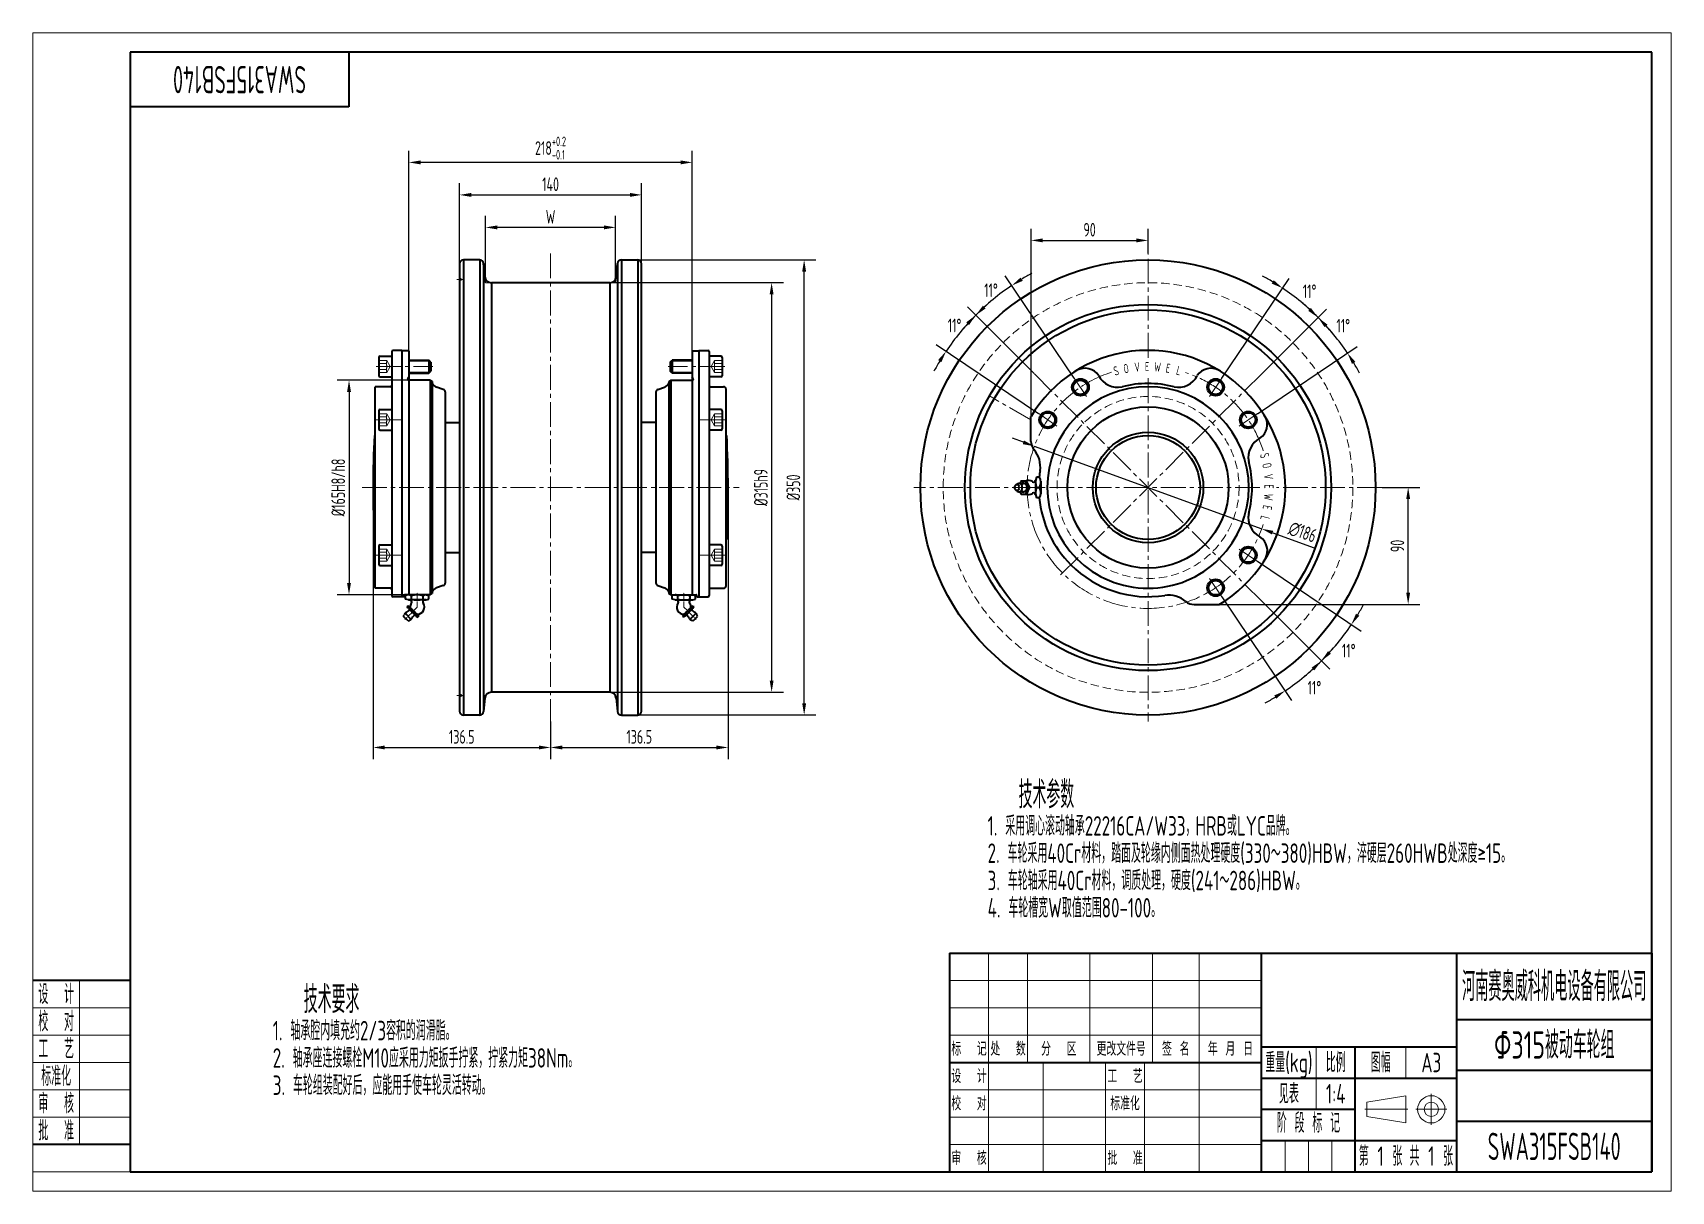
# Model space of a CAD drawing. Header units: millimetres. Extents: x 0 to 1260, y 0 to 891.
import ezdxf
from ezdxf.enums import TextEntityAlignment as Align

# ---------------------------------------------------------------- set-up
doc = ezdxf.new("R2010")
doc.units = ezdxf.units.MM
doc.linetypes.add('CENTER2', pattern=[28.575, 19.05, -3.175, 3.175, -3.175])
doc.linetypes.add('DASHED2', pattern=[9.525, 6.35, -3.175])
doc.layers.get('Defpoints').update_dxf_attribs({"lineweight": 18})
for name, color, linetype, lineweight in [('01.1', 1, 'Continuous', 18), ('01.2', 7, 'Continuous', 35), ('01.T', 3, 'Continuous', 18), ('02.1', 2, 'DASHED2', 18), ('04.1', 4, 'CENTER2', 18)]:
    doc.layers.add(name, color=color, linetype=linetype, lineweight=lineweight)
doc.styles.get("Standard").update_dxf_attribs({"font": 'isocp.shx', "width": 0.707, "bigfont": 'gbcbig.shx'})
doc.dimstyles.new('Tech_3', dxfattribs={"dimscale": 3, "dimtxt": 3.5, "dimasz": 3, "dimexe": 3, "dimexo": 0, "dimgap": 1, "dimtad": 1, "dimdec": 3, "dimdsep": 46, "dimtxsty": 'Standard', "dimcen": 0, "dimclrd": 1, "dimclre": 1, "dimclrt": 3, "dimazin": 2, "dimtfac": 1, "dimtdec": 3, "dimtmove": 0, "dimatfit": 0, "dimfxl": 0, "dimarcsym": 0})
doc.dimstyles.new('Tech_3$2', dxfattribs={"dimscale": 3, "dimtxt": 3.5, "dimasz": 3, "dimexe": 3, "dimexo": 0, "dimgap": 1, "dimtad": 1, "dimtih": 1, "dimtoh": 1, "dimdec": 3, "dimdsep": 46, "dimtxsty": 'Standard', "dimcen": 0, "dimclrd": 1, "dimclre": 1, "dimclrt": 3, "dimazin": 2, "dimtfac": 1, "dimtdec": 3, "dimtmove": 0, "dimatfit": 0, "dimfxl": 0, "dimarcsym": 0})

msp = doc.modelspace()

# ---------------------------------------------------------------- texts
at = {"layer": '01.T', "width": 0.6}
msp.add_text('SWA315FSB140', height=21, rotation=180, dxfattribs=at).set_placement((159, 855), align=Align.MIDDLE_CENTER)
at = {"layer": '01.T', "width": 0.707}
for s, height, p in [('技术参数', 21, (758.1256, 305.0127)), ('1. 采用调心滚动轴承22216CA/W33，HRB或LYC品牌。', 15, (734.2703, 281.0127)), ('2. 车轮采用40Cr材料，踏面及轮缘内侧面热处理硬度(330～380)HBW，淬硬层260HWB处深度≥15。', 15, (734.2703, 260.0127)), ('3. 车轮轴采用40Cr材料，调质处理，硬度(241～286)HBW。', 15, (734.2703, 239.0127)), ('4. 车轮槽宽W取值范围80-100。', 15, (734.2703, 218.0127)), ('技术要求', 21, (208.3887, 147.5242)), ('1. 轴承腔内填充约2/3容积的润滑脂。', 15, (184.5333, 123.5242)), ('2. 轴承座连接螺栓M10应采用力矩扳手拧紧，拧紧力矩38Nm。', 15, (184.5333, 102.5242)), ('3. 车轮组装配好后，应能用手使车轮灵活转动。', 15, (184.5333, 81.5242))]:
    msp.add_text(s, height=height, dxfattribs=at).set_placement(p, align=Align.MIDDLE_LEFT)
at = {"layer": '01.T'}
for s, height, width, p in [('Φ315被动车轮组', 21, 0.707, (1170, 112.5)), ('见表', 15, 0.707, (966, 75)), ('1:4', 15, 0.707, (1002, 75)), ('SWA315FSB140', 21, 0.6, (1170, 34.5)), ('1', 15, 0.707, (1036.5, 27)), ('1', 15, 0.707, (1075.5, 27))]:
    msp.add_text(s, height=height, dxfattribs=dict(at, width=width)).set_placement(p, align=Align.MIDDLE_CENTER)

# ---------------------------------------------------------------- blocks, each defined once
blk = doc.blocks.new('A$C378E2D00')
at = {"layer": '01.1'}
for p, q in [((0, 297), (0, 0)), ((420, 297), (0, 297)), ((420, 0), (420, 297)), ((12, 54), (12, 12)), ((25, 47), (0, 47)), ((25, 40), (0, 40)), ((25, 33), (0, 33)), ((25, 26), (0, 26)), ((25, 19), (0, 19)), ((25, 5), (0, 5)), ((0, 0), (420, 0))]:
    blk.add_line(p, q, dxfattribs=at)
at = {"layer": '01.2'}
for p, q in [((415, 292), (25, 292)), ((25, 292), (25, 5)), ((81, 292), (81, 278)), ((415, 5), (415, 292)), ((81, 278), (25, 278)), ((25, 54), (0, 54)), ((25, 12), (0, 12)), ((25, 5), (415, 5))]:
    blk.add_line(p, q, dxfattribs=at)
at = {"layer": '01.T', "width": 0.707}
for s, p in [('设  计', (6, 50.5)), ('校  对', (6, 43.5)), ('工  艺', (6, 36.5)), ('标准化', (6, 29.5)), ('审  核', (6, 22.5)), ('批  准', (6, 15.5))]:
    blk.add_text(s, height=5, dxfattribs=at).set_placement(p, align=Align.MIDDLE_CENTER)
blk = doc.blocks.new('A$C6AAB7862')
at = {"layer": '01.1'}
for p, q in [((-16.5, 1.83), (-6.5, 3.5)), ((-16.5, 1.83), (-16.5, -1.83)), ((-6.5, 3.5), (-6.5, -3.5)), ((-16.5, -1.83), (-6.5, -3.5))]:
    blk.add_line(p, q, dxfattribs=at)
for radius in [3.5, 1.83]:
    blk.add_circle((0, 0), radius, dxfattribs=at)
at = {"layer": '04.1'}
for p, q in [((-17, 0), (-6, 0)), ((-4, 0), (4, 0)), ((0, 4), (0, -4))]:
    blk.add_line(p, q, dxfattribs=at)
blk = doc.blocks.new('A$C4369553E')
at = {"layer": '01.1'}
for p, q in [((-170, 56), (-170, 28)), ((-160, 56), (-160, 28)), ((-144, 56), (-144, 28)), ((-128, 56), (-128, 28)), ((-116, 56), (-116, 0)), ((-180, 49), (-100, 49)), ((-180, 42), (-100, 42)), ((-180, 35), (-100, 35)), ((-86, 32), (-86, 16)), ((-63, 32), (-63, 24)), ((-170, 28), (-170, 0)), ((-156, 28), (-156, 0)), ((-140, 28), (-140, 0)), ((-130, 28), (-130, 0)), ((-180, 21), (-100, 21)), ((-180, 14), (-100, 14)), ((-180, 7), (-100, 7)), ((-94, 0), (-94, 8)), ((-88, 0), (-88, 8)), ((-82, 0), (-82, 8))]:
    blk.add_line(p, q, dxfattribs=at)
at = {"layer": '01.2'}
for p, q in [((-180, 56), (-180, 0)), ((-180, 56), (0, 56)), ((-100, 0), (-100, 56)), ((-50, 0), (-50, 56)), ((0, 56), (0, 0)), ((-50, 39), (0, 39)), ((-100, 32), (-50, 32)), ((-76, 0), (-76, 32)), ((-180, 28), (-100, 28)), ((-50, 26), (0, 26)), ((-100, 24), (-50, 24)), ((-100, 16), (-76, 16)), ((-50, 13), (0, 13)), ((-100, 8), (-50, 8)), ((-180, 0), (0, 0))]:
    blk.add_line(p, q, dxfattribs=at)
blk.add_blockref('A$C6AAB7862', (-56.5, 16), dxfattribs=at)
at = {"layer": '01.T'}
for s, height, width, p in [('河南赛奥威科机电设备有限公司', 7.5, 0.625, (-25, 47.5)), ('重量(kg)', 5, 0.707, (-93, 28)), ('比例', 5, 0.707, (-81, 28)), ('图幅', 5, 0.707, (-69.5, 28)), ('A3', 5, 0.707, (-56.5, 28)), ('阶 段 标 记', 5, 0.707, (-88, 12.5)), ('第   张', 5, 0.707, (-69.5, 4)), ('共   张', 5, 0.707, (-56.5, 4))]:
    blk.add_text(s, height=height, dxfattribs=dict(at, width=width)).set_placement(p, align=Align.MIDDLE_CENTER)
for s, p in [('标  记', (-175, 31.5)), ('处  数', (-165, 31.5)), ('更改文件号', (-136, 31.5)), ('签 名', (-122, 31.5)), ('年 月 日', (-108, 31.5)), ('分  区', (-152, 31.5)), ('设  计', (-175, 24.5)), ('工  艺', (-135, 24.5)), ('校  对', (-175, 17.5)), ('标准化', (-135, 17.5)), ('审  核', (-175, 3.5)), ('批  准', (-135, 3.5))]:
    blk.add_text(s, height=3.5, dxfattribs=at).set_placement(p, align=Align.MIDDLE_CENTER)
blk = doc.blocks.new('*D116')
at = {"layer": '01.1', "color": 1, "lineweight": -2}
for p, q in [((328.2, 713.3), (328.2, 775.3)), ((468.2, 713.3), (468.2, 775.3)), ((337.2, 766.3), (459.2, 766.3))]:
    blk.add_line(p, q, dxfattribs=at)
at = {"layer": '01.1', "color": 1}
for points in [[(337.2, 767.8), (337.2, 764.8), (328.2, 766.3)], [(459.2, 767.8), (459.2, 764.8), (468.2, 766.3)]]:
    blk.add_solid(points, dxfattribs=at)
at = {"layer": 'Defpoints', "color": 0}
for p in [(468.2, 766.3), (328.2, 713.3), (468.2, 713.3)]:
    blk.add_point(p, dxfattribs=at)
at = {"layer": '01.1', "color": 3, "insert": (398.2, 774.5), "char_height": 10.5, "attachment_point": 5}
blk.add_mtext('140', dxfattribs=at)
blk = doc.blocks.new('*D117')
at = {"layer": '01.1', "color": 1, "lineweight": -2}
for p, q in [((348.2, 698.8), (348.2, 750.3)), ((448.2, 698.8), (448.2, 750.3)), ((439.2, 741.3), (357.2, 741.3))]:
    blk.add_line(p, q, dxfattribs=at)
at = {"layer": '01.1', "color": 1}
for points in [[(357.2, 742.8), (357.2, 739.8), (348.2, 741.3)], [(439.2, 742.8), (439.2, 739.8), (448.2, 741.3)]]:
    blk.add_solid(points, dxfattribs=at)
at = {"layer": 'Defpoints', "color": 0}
for p in [(348.2, 741.3), (348.2, 698.8), (448.2, 698.8)]:
    blk.add_point(p, dxfattribs=at)
at = {"layer": '01.1', "color": 3, "insert": (398.2, 749.5), "char_height": 10.5, "attachment_point": 5}
blk.add_mtext('W', dxfattribs=at)
blk = doc.blocks.new('*D118')
at = {"layer": '01.1', "color": 1, "lineweight": -2}
for p, q in [((441.2, 698.8), (577.2, 698.8)), ((568.2, 689.8), (568.2, 392.8)), ((441.2, 383.8), (577.2, 383.8))]:
    blk.add_line(p, q, dxfattribs=at)
at = {"layer": '01.1', "color": 1}
for points in [[(566.7, 689.8), (569.7, 689.8), (568.2, 698.8)], [(566.7, 392.8), (569.7, 392.8), (568.2, 383.8)]]:
    blk.add_solid(points, dxfattribs=at)
at = {"layer": 'Defpoints', "color": 0}
for p in [(441.2, 698.8), (441.2, 383.8), (568.2, 383.8)]:
    blk.add_point(p, dxfattribs=at)
at = {"layer": '01.1', "color": 3, "insert": (559.9, 541.3), "char_height": 10.5, "attachment_point": 5, "rotation": 90}
blk.add_mtext('%%c315h9', dxfattribs=at)
blk = doc.blocks.new('*D119')
at = {"layer": '01.1', "color": 1, "lineweight": -2}
for p, q in [((462.7, 716.3), (602.2, 716.3)), ((593.2, 375.3), (593.2, 707.3)), ((462.7, 366.3), (602.2, 366.3))]:
    blk.add_line(p, q, dxfattribs=at)
at = {"layer": '01.1', "color": 1}
for points in [[(591.7, 707.3), (594.7, 707.3), (593.2, 716.3)], [(591.7, 375.3), (594.7, 375.3), (593.2, 366.3)]]:
    blk.add_solid(points, dxfattribs=at)
at = {"layer": 'Defpoints', "color": 0}
for p in [(462.7, 716.3), (593.2, 716.3), (462.7, 366.3)]:
    blk.add_point(p, dxfattribs=at)
at = {"layer": '01.1', "color": 3, "insert": (584.9, 541.3), "char_height": 10.5, "attachment_point": 5, "rotation": 90}
blk.add_mtext('%%c350', dxfattribs=at)
blk = doc.blocks.new('*D120')
at = {"layer": '01.1', "color": 1, "lineweight": -2}
for p, q in [((289.2, 646.3), (289.2, 800.3)), ((507.2, 646.3), (507.2, 800.3)), ((498.2, 791.3), (298.2, 791.3))]:
    blk.add_line(p, q, dxfattribs=at)
at = {"layer": '01.1', "color": 1}
for points in [[(298.2, 792.8), (298.2, 789.8), (289.2, 791.3)], [(498.2, 792.8), (498.2, 789.8), (507.2, 791.3)]]:
    blk.add_solid(points, dxfattribs=at)
at = {"layer": 'Defpoints', "color": 0}
for p in [(289.2, 791.3), (289.2, 646.3), (507.2, 646.3)]:
    blk.add_point(p, dxfattribs=at)
at = {"layer": '01.1', "color": 3, "insert": (398.2, 802.3), "char_height": 10.5, "attachment_point": 5}
blk.add_mtext('\\A1;218{\\H0.7x;\\S+0.2^ -0.1;}', dxfattribs=at)
blk = doc.blocks.new('*D121')
at = {"layer": '01.1', "color": 1, "lineweight": -2}
for p, q in [((289.2, 623.8), (234.2, 623.8)), ((243.2, 614.8), (243.2, 467.8)), ((287.7, 458.8), (234.2, 458.8))]:
    blk.add_line(p, q, dxfattribs=at)
at = {"layer": '01.1', "color": 1}
for points in [[(241.7, 614.8), (244.7, 614.8), (243.2, 623.8)], [(241.7, 467.8), (244.7, 467.8), (243.2, 458.8)]]:
    blk.add_solid(points, dxfattribs=at)
at = {"layer": 'Defpoints', "color": 0}
for p in [(289.2, 623.8), (243.2, 458.8), (287.7, 458.8)]:
    blk.add_point(p, dxfattribs=at)
at = {"layer": '01.1', "color": 3, "insert": (234.9, 541.3), "char_height": 10.5, "attachment_point": 5, "rotation": 90}
blk.add_mtext('%%c165H8/h8', dxfattribs=at)
blk = doc.blocks.new('*D122')
at = {"layer": '01.1', "color": 1, "lineweight": -2}
for p, q in [((261.7, 541.3), (261.7, 332.3)), ((398.2, 361.3), (398.2, 332.3)), ((270.7, 341.3), (389.2, 341.3))]:
    blk.add_line(p, q, dxfattribs=at)
at = {"layer": '01.1', "color": 1}
for points in [[(270.7, 342.8), (270.7, 339.8), (261.7, 341.3)], [(389.2, 342.8), (389.2, 339.8), (398.2, 341.3)]]:
    blk.add_solid(points, dxfattribs=at)
at = {"layer": 'Defpoints', "color": 0}
for p in [(261.7, 541.3), (398.2, 361.3), (398.2, 341.3)]:
    blk.add_point(p, dxfattribs=at)
at = {"layer": '01.1', "color": 3, "insert": (329.9, 349.5), "char_height": 10.5, "attachment_point": 5}
blk.add_mtext('136.5', dxfattribs=at)
blk = doc.blocks.new('*D123')
at = {"layer": '01.1', "color": 1, "lineweight": -2}
for p, q in [((534.7, 541.3), (534.7, 332.3)), ((398.2, 361.3), (398.2, 332.3)), ((407.2, 341.3), (525.7, 341.3))]:
    blk.add_line(p, q, dxfattribs=at)
at = {"layer": '01.1', "color": 1}
for points in [[(407.2, 342.8), (407.2, 339.8), (398.2, 341.3)], [(525.7, 342.8), (525.7, 339.8), (534.7, 341.3)]]:
    blk.add_solid(points, dxfattribs=at)
at = {"layer": 'Defpoints', "color": 0}
for p in [(534.7, 541.3), (398.2, 361.3), (534.7, 341.3)]:
    blk.add_point(p, dxfattribs=at)
at = {"layer": '01.1', "color": 3, "insert": (466.4, 349.5), "char_height": 10.5, "attachment_point": 5}
blk.add_mtext('136.5', dxfattribs=at)
blk = doc.blocks.new('*D124')
at = {"layer": '01.1', "color": 1, "lineweight": -2}
for p, q in [((945.3, 628.9), (994.8, 678.4)), ((941.8, 598), (1018.4, 649.7))]:
    blk.add_line(p, q, dxfattribs=at)
for start, end in [(47.7889, 50.5778), (34, 45), (28.4222, 31.2111)]:
    blk.add_arc((857.7, 541.3), 184.9, start, end, dxfattribs=at)
at = {"layer": '01.1', "color": 1}
for points in [[(982.9, 679.3), (980.9, 677.1), (988.4, 672)], [(1014.5, 636.3), (1017.1, 637.9), (1011, 644.7)]]:
    blk.add_solid(points, dxfattribs=at)
at = {"layer": 'Defpoints', "color": 0}
for p in [(1004, 654.2), (945.3, 628.9), (941.8, 598), (927.7, 588.5), (770, 453.6)]:
    blk.add_point(p, dxfattribs=at)
at = {"layer": '01.1', "color": 3, "insert": (1007.8, 665.7), "char_height": 10.5, "attachment_point": 5}
blk.add_mtext('11°', dxfattribs=at)
blk = doc.blocks.new('*D125')
at = {"layer": '01.1', "color": 1, "lineweight": -2}
for p, q in [((914.4, 625.4), (966.1, 702)), ((945.3, 628.9), (994.8, 678.4))]:
    blk.add_line(p, q, dxfattribs=at)
for start, end in [(58.7889, 61.5778), (45, 56), (39.4222, 42.2111)]:
    blk.add_arc((857.7, 541.3), 184.9, start, end, dxfattribs=at)
at = {"layer": '01.1', "color": 1}
for points in [[(954.3, 700.7), (952.7, 698.1), (961.1, 694.6)], [(993.5, 664.5), (995.7, 666.5), (988.4, 672)]]:
    blk.add_solid(points, dxfattribs=at)
at = {"layer": 'Defpoints', "color": 0}
for p in [(979.8, 680.1), (914.4, 625.4), (945.3, 628.9), (904.9, 611.3), (770, 453.6)]:
    blk.add_point(p, dxfattribs=at)
at = {"layer": '01.1', "color": 3, "insert": (981.9, 692.2), "char_height": 10.5, "attachment_point": 5}
blk.add_mtext('11°', dxfattribs=at)
blk = doc.blocks.new('*D126')
at = {"layer": '01.1', "color": 1, "lineweight": -2}
for p, q in [((941.8, 484.5), (1021.5, 430.8)), ((945.3, 453.6), (997.4, 401.5))]:
    blk.add_line(p, q, dxfattribs=at)
for start, end in [(328.7345, 331.469), (315, 326), (309.531, 312.2655)]:
    blk.add_arc((857.7, 541.3), 188.6, start, end, dxfattribs=at)
at = {"layer": '01.1', "color": 1}
for points in [[(1020.1, 442.6), (1017.6, 444.2), (1014, 435.8)], [(983.5, 402.8), (985.5, 400.6), (991, 407.9)]]:
    blk.add_solid(points, dxfattribs=at)
at = {"layer": 'Defpoints', "color": 0}
for p in [(770, 628.9), (927.7, 494), (941.8, 484.5), (945.3, 453.6), (999.3, 416.7)]:
    blk.add_point(p, dxfattribs=at)
at = {"layer": '01.1', "color": 3, "insert": (1012, 415.8), "char_height": 10.5, "attachment_point": 5}
blk.add_mtext('11°', dxfattribs=at)
blk = doc.blocks.new('*D127')
at = {"layer": '01.1', "color": 1, "lineweight": -2}
for p, q in [((914.4, 457.1), (968.1, 377.4)), ((945.3, 453.6), (997.4, 401.5))]:
    blk.add_line(p, q, dxfattribs=at)
for start, end in [(317.7345, 320.469), (304, 315), (298.531, 301.2655)]:
    blk.add_arc((857.7, 541.3), 188.6, start, end, dxfattribs=at)
at = {"layer": '01.1', "color": 1}
for points in [[(998.3, 413.4), (996.1, 415.4), (991, 407.9)], [(954.7, 381.3), (956.3, 378.8), (963.1, 384.9)]]:
    blk.add_solid(points, dxfattribs=at)
at = {"layer": 'Defpoints', "color": 0}
for p in [(770, 628.9), (904.9, 471.2), (914.4, 457.1), (945.3, 453.6), (972.9, 392)]:
    blk.add_point(p, dxfattribs=at)
at = {"layer": '01.1', "color": 3, "insert": (985.6, 387.3), "char_height": 10.5, "attachment_point": 5}
blk.add_mtext('11°', dxfattribs=at)
blk = doc.blocks.new('*D128')
at = {"layer": '01.1', "color": 1, "lineweight": -2}
for p, q in [((800.9, 625.4), (747.8, 704.1)), ((770, 628.9), (718.8, 680.1))]:
    blk.add_line(p, q, dxfattribs=at)
for start, end in [(118.4957, 121.2478), (124, 135), (137.7522, 140.5043)]:
    blk.add_arc((857.7, 541.3), 187.4, start, end, dxfattribs=at)
at = {"layer": '01.1', "color": 1}
for points in [[(761.3, 700.2), (759.6, 702.7), (752.9, 696.6)], [(717.9, 668.3), (720, 666.2), (725.2, 673.8)]]:
    blk.add_solid(points, dxfattribs=at)
at = {"layer": 'Defpoints', "color": 0}
for p in [(733.9, 682), (770, 628.9), (800.9, 625.4), (810.4, 611.3), (945.3, 453.6)]:
    blk.add_point(p, dxfattribs=at)
at = {"layer": '01.1', "color": 3, "insert": (736.9, 693), "char_height": 10.5, "attachment_point": 5}
blk.add_mtext('11°', dxfattribs=at)
blk = doc.blocks.new('*D129')
at = {"layer": '01.1', "color": 1, "lineweight": -2}
for p, q in [((770, 628.9), (718.8, 680.1)), ((773.5, 598), (694.8, 651.1))]:
    blk.add_line(p, q, dxfattribs=at)
for start, end in [(129.4957, 132.2478), (135, 146), (148.7522, 151.5043)]:
    blk.add_arc((857.7, 541.3), 187.4, start, end, dxfattribs=at)
at = {"layer": '01.1', "color": 1}
for points in [[(732.7, 678.9), (730.6, 681), (725.2, 673.8)], [(696.2, 639.3), (698.7, 637.6), (702.3, 646)]]:
    blk.add_solid(points, dxfattribs=at)
at = {"layer": 'Defpoints', "color": 0}
for p in [(709.3, 655.8), (770, 628.9), (773.5, 598), (787.6, 588.5), (945.3, 453.6)]:
    blk.add_point(p, dxfattribs=at)
at = {"layer": '01.1', "color": 3, "insert": (708.9, 665.9), "char_height": 10.5, "attachment_point": 5}
blk.add_mtext('11°', dxfattribs=at)
blk = doc.blocks.new('*D130')
at = {"layer": '01.1', "color": 1, "lineweight": -2}
for p, q in [((761.8, 576), (753.3, 579.1)), ((770.2, 573), (945.1, 509.5)), ((953.5, 506.5), (985.4, 494.9))]:
    blk.add_line(p, q, dxfattribs=at)
at = {"layer": '01.1', "color": 1}
for points in [[(762.3, 577.4), (761.3, 574.6), (770.2, 573)], [(954, 507.9), (953, 505.1), (945.1, 509.5)]]:
    blk.add_solid(points, dxfattribs=at)
at = {"layer": 'Defpoints', "color": 0}
for p in [(770.2, 573), (945.1, 509.5)]:
    blk.add_point(p, dxfattribs=at)
at = {"layer": '01.1', "color": 3, "insert": (976.5, 506.9), "char_height": 10.5, "attachment_point": 5, "rotation": 340.0605}
blk.add_mtext('∅186', dxfattribs=at)
blk = doc.blocks.new('A$C768E7053')
at = {"layer": '01.1'}
for p, q in [((-50.5, 162), (-50, 157.5)), ((-45.5, 157.5), (-50, 157.5)), ((45.5, 157.5), (50, 157.5)), ((50.5, 162), (50, 157.5)), ((-92.7, 97.2), (-109, 97.2)), ((-92.7, 88.8), (-109, 88.8)), ((92.7, 97.2), (109, 97.2)), ((92.7, 88.8), (109, 88.8))]:
    blk.add_line(p, q, dxfattribs=at)
at = {"layer": '01.2'}
for p, q in [((-70, 172), (-70, -172)), ((-54.5, 175), (-67, 175)), ((-67, 175), (-67, -175)), ((-54.5, 175), (-54.5, -175)), ((-50.5, 162), (-51.6, 172.3)), ((-51.6, 172.3), (-51.6, -172.3)), ((50.5, 162), (51.6, 172.3)), ((51.6, 172.3), (51.6, -172.3)), ((54.5, 175), (67, 175)), ((54.5, 175), (54.5, -175)), ((67, 175), (67, -175)), ((70, -172), (70, 172)), ((-68.5, 160), (-70, 160.9)), ((-68.5, 160), (-70, 159.1)), ((45.5, 157.5), (-45.5, 157.5)), ((-45.5, 157.5), (-45.5, -157.5)), ((45.5, 157.5), (45.5, -157.5)), ((-131, 101), (-122, 101)), ((-122, 104.5), (-122, -83)), ((-122, 101), (-122, 85)), ((-114, 105.5), (-121, 105.5)), ((-114, -84), (-114, 105.5)), ((-109, 105), (-113.5, 105)), ((-109, 105), (-109, -82.5)), ((109, 105), (109, -82.5)), ((109, 105), (113.5, 105)), ((114, 105.5), (121, 105.5)), ((114, 105.5), (114, -84)), ((122, 104.5), (122, -83)), ((131, 101), (122, 101)), ((122, 101), (122, 85)), ((-132, 100), (-132, 86)), ((-109, 98), (-93.5, 98)), ((-92, 96.5), (-93.5, 98)), ((-93.5, 98), (-93.5, 88)), ((-93.5, 88), (-92, 89.5)), ((-92, 96.5), (-92, 89.5)), ((92, 96.5), (93.5, 98)), ((92, 96.5), (92, 89.5)), ((93.5, 88), (92, 89.5)), ((93.5, 98), (93.5, 88)), ((109, 98), (93.5, 98)), ((132, 100), (132, 86)), ((-135, -77.5), (-135, 77.5)), ((-123, 77.5), (-135, 77.5)), ((-131, 85), (-122, 85)), ((-109.7, 83.7), (-109, 84.9)), ((-109, 88), (-93.5, 88)), ((-92.5, 82.5), (-109, 82.5)), ((-92.5, 82.5), (-91, 81.6)), ((-92.5, 82.5), (-92.5, -82.5)), ((-91, 81.6), (-91, -81.6)), ((-82.5, 75.4), (-87.6, 77.1)), ((82.5, 75.4), (87.6, 77.1)), ((92.5, 82.5), (91, 81.6)), ((91, 81.6), (91, -81.6)), ((92.5, 82.5), (109, 82.5)), ((92.5, 82.5), (92.5, -82.5)), ((109, 88), (93.5, 88)), ((109.7, 83.7), (109, 84.9)), ((131, 85), (122, 85)), ((123, 77.5), (133, 77.5)), ((-81, 73.5), (-81, -73.5)), ((81, 73.5), (81, -73.5)), ((81, 73.5), (81, -73.5)), ((135, -75.5), (135, 75.5)), ((-132, 59), (-132, 45)), ((-131, 60), (-122, 60)), ((-122, 60), (-122, 44)), ((122, 60), (122, 44)), ((131, 60), (122, 60)), ((132, 59), (132, 45)), ((-135, 40), (-135.5, 40)), ((-131, 44), (-122, 44)), ((-81, 50), (-70, 50)), ((81, 50), (70, 50)), ((131, 44), (122, 44)), ((135, 40), (135.5, 40)), ((-135, -40), (-135.5, -40)), ((-132, -45), (-132, -59)), ((-131, -44), (-122, -44)), ((-122, -44), (-122, -60)), ((-81, -50), (-70, -50)), ((81, -50), (70, -50)), ((131, -44), (122, -44)), ((122, -44), (122, -60)), ((132, -45), (132, -59)), ((135, -40), (135.5, -40)), ((-131, -60), (-122, -60)), ((131, -60), (122, -60)), ((-82.5, -75.4), (-87.6, -77.1)), ((82.5, -75.4), (87.6, -77.1)), ((-123, -77.5), (-135, -77.5)), ((-112.5, -84), (-121, -84)), ((-112.5, -84), (-112.5, -83)), ((-92.5, -82.5), (-112, -82.5)), ((-109.3, -82.5), (-111.5, -83.1)), ((-111.5, -85.9), (-111.5, -83.1)), ((-109.3, -86.5), (-111.5, -85.9)), ((-95.7, -82.5), (-109.3, -82.5)), ((-95.7, -86.5), (-109.3, -86.5)), ((-107.1, -83.2), (-107.1, -85.8)), ((-97.9, -85.8), (-97.9, -83.2)), ((-95.7, -82.5), (-93.5, -83.1)), ((-95.7, -86.5), (-93.5, -85.9)), ((-93.5, -85.9), (-93.5, -83.1)), ((-92.5, -82.5), (-91, -81.6)), ((92.5, -82.5), (91, -81.6)), ((92.5, -82.5), (112, -82.5)), ((95.7, -82.5), (93.5, -83.1)), ((93.5, -85.9), (93.5, -83.1)), ((95.7, -86.5), (93.5, -85.9)), ((95.7, -82.5), (109.3, -82.5)), ((95.7, -86.5), (109.3, -86.5)), ((97.9, -85.8), (97.9, -83.2)), ((107.1, -83.2), (107.1, -85.8)), ((109.3, -82.5), (111.5, -83.1)), ((109.3, -86.5), (111.5, -85.9)), ((111.5, -85.9), (111.5, -83.1)), ((112.5, -84), (112.5, -83)), ((112.5, -84), (121, -84)), ((123, -77.5), (133, -77.5)), ((-113, -99.1), (-112.7, -98.1)), ((-109.6, -102.5), (-113, -99.1)), ((-107.2, -101.4), (-111.9, -96.7)), ((-109.6, -91.1), (-110.2, -91.6)), ((-109.4, -92.9), (-110.2, -91.6)), ((-108.4, -91.8), (-109.6, -91.1)), ((-109.4, -92.9), (-103.4, -98.9)), ((-108.4, -91.8), (-102.3, -97.9)), ((-107.7, -93.1), (-108.1, -93.5)), ((-103.6, -97.2), (-104, -97.6)), ((-103.4, -98.9), (-102.1, -99.7)), ((-102.3, -97.9), (-101.6, -99.1)), ((-101.6, -99.1), (-102.1, -99.7)), ((102.3, -97.9), (101.6, -99.1)), ((101.6, -99.1), (102.1, -99.7)), ((103.4, -98.9), (102.1, -99.7)), ((108.4, -91.8), (102.3, -97.9)), ((109.4, -92.9), (103.4, -98.9)), ((103.6, -97.2), (104, -97.6)), ((107.2, -101.4), (111.9, -96.7)), ((107.7, -93.1), (108.1, -93.5)), ((108.4, -91.8), (109.6, -91.1)), ((109.4, -92.9), (110.2, -91.6)), ((109.6, -91.1), (110.2, -91.6)), ((109.6, -102.5), (113, -99.1)), ((113, -99.1), (112.7, -98.1)), ((-109.6, -102.5), (-108.6, -102.2)), ((109.6, -102.5), (108.6, -102.2)), ((-68.5, -160), (-70, -159.1)), ((-68.5, -160), (-70, -160.9)), ((-50.5, -162), (-51.6, -172.3)), ((45.5, -157.5), (-45.5, -157.5)), ((50.5, -162), (51.6, -172.3)), ((-54.5, -175), (-67, -175)), ((54.5, -175), (67, -175))]:
    blk.add_line(p, q, dxfattribs=at)
for centre, radius, start, end in [((-67, 172), 3, 90, 180), ((-54.5, 172), 3, 6, 90), ((54.5, 172), 3, 90, 174), ((67, 172), 3, 0, 90), ((-45.5, 162.5), 5, 186, 270), ((45.5, 162.5), 5, 270, 354), ((-131, 100), 1, 90, 180), ((-121, 104.5), 1, 90, 180), ((-113.5, 105.5), 0.5, 180, 270), ((113.5, 105.5), 0.5, 270, 0), ((121, 104.5), 1, 0, 90), ((131, 100), 1, 0, 90), ((-131, 86), 1, 180, 270), ((-123, 78.5), 1, 270, 0), ((-109, 83.3), 0.8, 150, 270), ((-85.6, 82.5), 5.84, 201.7922, 249.3693), ((85.6, 82.5), 5.84, 290.6307, 338.2078), ((109, 83.3), 0.8, 270, 30), ((123, 78.5), 1, 180, 270), ((131, 86), 1, 270, 0), ((133, 75.5), 2, 0, 90), ((-83, 73.5), 2, 0, 75), ((83, 73.5), 2, 105, 180), ((-131, 59), 1, 90, 180), ((131, 59), 1, 0, 90), ((664, 0), 800.5, 177.1358, 182.8642), ((-131, 45), 1, 180, 270), ((131, 45), 1, 270, 0), ((-664, 0), 800.5, 357.1358, 2.8642), ((-131, -45), 1, 90, 180), ((131, -45), 1, 0, 90), ((-131, -59), 1, 180, 270), ((131, -59), 1, 270, 0), ((-83, -73.5), 2, 285, 360), ((83, -73.5), 2, 180, 255), ((133, -75.5), 2, 270, 0), ((-123, -78.5), 1, 0, 90), ((-121, -83), 1, 180, 270), ((-112, -83), 0.5, 90, 180), ((-109.3, -86.2), 3.66, 53.2387, 90), ((-109.3, -82.8), 3.66, 270, 306.7613), ((-108.2, -88), 1.5, 325.1501, 90), ((-102.5, -97.5), 15, 72.0661, 107.9339), ((-102.5, -71.5), 15, 252.0661, 287.9339), ((-96.8, -88), 1.5, 90, 214.8499), ((-95.7, -86.2), 3.66, 90, 126.7613), ((-95.7, -82.8), 3.66, 233.2387, 270), ((-85.6, -82.5), 5.84, 110.6307, 158.2078), ((85.6, -82.5), 5.84, 21.7922, 69.3693), ((95.7, -86.2), 3.66, 53.2387, 90), ((95.7, -82.8), 3.66, 270, 306.7613), ((96.8, -88), 1.5, 325.1501, 90), ((102.5, -97.5), 15, 72.0661, 107.9339), ((102.5, -71.5), 15, 252.0661, 287.9339), ((108.2, -88), 1.5, 90, 214.8499), ((109.3, -86.2), 3.66, 90, 126.7613), ((109.3, -82.8), 3.66, 233.2387, 270), ((112, -83), 0.5, 0, 90), ((121, -83), 1, 270, 0), ((123, -78.5), 1, 90, 180), ((-109.5, -99), 3.3, 115.2197, 162.5), ((-113.2, -91.4), 5.17, 295.2197, 332.964), ((-107.8, -91.2), 2.31, 225, 262.4044), ((-109.5, -99), 3.3, 287.5, 334.7803), ((-110, -93.4), 2.31, 7.5956, 45), ((-100, -89.5), 9, 206.2917, 243.7083), ((-102.5, -92), 5.5, 145.1501, 181.6582), ((-111.7, -101.2), 9, 26.2917, 63.7083), ((-101.9, -102.7), 5.17, 117.036, 154.7803), ((-101.7, -97.3), 2.31, 187.5956, 225), ((-103.9, -99.5), 2.31, 45, 82.4044), ((-102.5, -92), 5.5, 268.3418, 34.8499), ((102.5, -92), 5.5, 145.1501, 271.6582), ((103.9, -99.5), 2.31, 97.5956, 135), ((101.7, -97.3), 2.31, 315, 352.4044), ((111.7, -101.2), 9, 116.2917, 153.7083), ((100, -89.5), 9, 296.2917, 333.7083), ((101.9, -102.7), 5.17, 25.2197, 62.964), ((109.5, -99), 3.3, 205.2197, 252.5), ((102.5, -92), 5.5, 358.3418, 34.8499), ((110, -93.4), 2.31, 135, 172.4044), ((107.8, -91.2), 2.31, 277.5956, 315), ((113.2, -91.4), 5.17, 207.036, 244.7803), ((109.5, -99), 3.3, 17.5, 64.7803), ((-45.5, -162.5), 5, 90, 174), ((45.5, -162.5), 5, 6, 90), ((-67, -172), 3, 180, 270), ((-54.5, -172), 3, 270, 354), ((54.5, -172), 3, 186, 270), ((67, -172), 3, 270, 360)]:
    blk.add_arc(centre, radius, start, end, dxfattribs=at)
at = {"layer": '02.1'}
for p, q in [((-126, 97.6), (-132, 97.6)), ((-126.2, 95.3), (-132, 95.3)), ((-126.2, 90.7), (-132, 90.7)), ((-126, 88.4), (-132, 88.4)), ((-126, 97.6), (-123.4, 93)), ((-126, 88.4), (-123.4, 93)), ((126, 97.6), (123.4, 93)), ((126, 88.4), (123.4, 93)), ((126, 97.6), (132, 97.6)), ((126, 88.4), (132, 88.4)), ((126.2, 95.3), (132, 95.3)), ((126.2, 90.7), (132, 90.7)), ((-126, 56.6), (-132, 56.6)), ((-126.2, 54.3), (-132, 54.3)), ((-126, 56.6), (-123.4, 52)), ((-126, 47.4), (-123.4, 52)), ((126, 56.6), (123.4, 52)), ((126, 47.4), (123.4, 52)), ((126, 56.6), (132, 56.6)), ((126.2, 54.3), (132, 54.3)), ((-126.2, 49.7), (-132, 49.7)), ((-126, 47.4), (-132, 47.4)), ((126, 47.4), (132, 47.4)), ((126.2, 49.7), (132, 49.7)), ((-126, -47.4), (-132, -47.4)), ((-126.2, -49.7), (-132, -49.7)), ((-126, -47.4), (-123.4, -52)), ((126, -47.4), (123.4, -52)), ((126, -47.4), (132, -47.4)), ((126.2, -49.7), (132, -49.7)), ((-126.2, -54.3), (-132, -54.3)), ((-126, -56.6), (-132, -56.6)), ((-126, -56.6), (-123.4, -52)), ((126, -56.6), (123.4, -52)), ((126, -56.6), (132, -56.6)), ((126.2, -54.3), (132, -54.3))]:
    blk.add_line(p, q, dxfattribs=at)
for centre, start, end in [((-141, 97.6), 351.2282, 360), ((-141, 93), 351.2282, 8.7718), ((-141, 88.4), 0, 8.7718), ((141, 97.6), 180, 188.7718), ((141, 93), 171.2282, 188.7718), ((141, 88.4), 171.2282, 180), ((-141, 56.6), 351.2282, 360), ((-141, 52), 351.2282, 8.7718), ((141, 56.6), 180, 188.7718), ((141, 52), 171.2282, 188.7718), ((-141, 47.4), 0, 8.7718), ((141, 47.4), 171.2282, 180), ((-141, -47.4), 351.2282, 360), ((-141, -52), 351.2282, 8.7718), ((141, -47.4), 180, 188.7718), ((141, -52), 171.2282, 188.7718), ((-141, -56.6), 0, 8.7718), ((141, -56.6), 171.2282, 180)]:
    blk.add_arc(centre, 15, start, end, dxfattribs=at)
at = {"layer": '04.1'}
for p, q in [((0, 180), (0, -180)), ((-72, 160), (-66.5, 160)), ((-134, 93), (-90.5, 93)), ((134, 93), (90.5, 93)), ((-134, 52), (-112, 52)), ((134, 52), (112, 52)), ((-145, 0), (145, 0)), ((-134, -52), (-112, -52)), ((134, -52), (112, -52)), ((-72, -160), (-66.5, -160))]:
    blk.add_line(p, q, dxfattribs=at)
at = {"layer": '04.1', "ltscale": 0.2}
for p, q in [((-102.5, -92), (-102.5, -80.5)), ((102.5, -92), (102.5, -80.5)), ((-102.5, -92), (-112, -101.5)), ((102.5, -92), (112, -101.5))]:
    blk.add_line(p, q, dxfattribs=at)
blk = doc.blocks.new('A$C47130CD4')
at = {"layer": '01.2'}
for p, q in [((-90, 35.5), (-90, 54.6)), ((-97.9, 4.7), (-98.5, 3.2)), ((-94.3, 5), (-97.5, 5)), ((-94.3, 5), (-93.8, 5)), ((-93.5, 4.9), (-93.9, 4.8)), ((-91.7, 0.2), (-93.9, 4.7)), ((-91.1, 0.2), (-93.3, 4.7)), ((-86.5, 5), (-86.5, -5)), ((-83.3, 8), (-85.7, 8)), ((-82.5, 5), (-82.5, -5)), ((-98.5, -3.2), (-97.9, -4.8)), ((-97.5, -5), (-94.3, -5)), ((-94.3, -5), (-93.8, -5)), ((-93.9, -4.8), (-91.7, -0.3)), ((-93.5, -4.9), (-93.9, -4.8)), ((-93.3, -4.8), (-91.1, -0.3)), ((-91.6, 0), (-91.1, 0)), ((-85.7, 0), (-83.3, 0)), ((-83.3, -8), (-85.7, -8)), ((35.5, -90), (54.6, -90))]:
    blk.add_line(p, q, dxfattribs=at)
for centre, radius in [((0, 0), 175), ((0, 0), 140.8), ((0, 0), 136.6), ((-52, 77.1), 6.5), ((-52, 77.1), 5.5), ((52, 77.1), 6.5), ((52, 77.1), 5.5), ((-77.1, 52), 6.5), ((-77.1, 52), 5.5), ((0, 0), 62), ((77.1, 52), 6.5), ((77.1, 52), 5.5), ((0, 0), 42.5), ((0, 0), 40), ((77.1, -52), 6.5), ((77.1, -52), 5.5), ((52, -77.1), 6.5), ((52, -77.1), 5.5)]:
    blk.add_circle(centre, radius, dxfattribs=at)
for centre, radius, start, end in [((-0.2, 0.8), 104.7, 44.619, 149.0556), ((-48.6, 78.7), 13, 34.1316, 118.1096), ((48.4, 79.1), 12.6, 60.2794, 146.5339), ((0, 0), 77.5, 45, 135), ((-23.2, 93.7), 16.6, 207.7456, 281.1243), ((0, 0), 80, 75.5186, 104.4814), ((23.2, 93.7), 16.6, 258.8757, 332.2544), ((1, -0.3), 104.6, 300.8845, 45.4691), ((0, 0), 77.5, 135, 225), ((0, 0), 77.5, 315, 45), ((79.1, 48.4), 12.6, 303.4661, 29.7206), ((93.7, 23.2), 16.6, 117.7456, 191.1243), ((-80, 35.5), 10, 180, 220.6478), ((-102.8, 16), 20, 351.1501, 40.6478), ((0, 0), 84, 171.1501, 174.535), ((0, 0), 80, 345.5186, 14.4814), ((-97.5, 4.5), 0.5, 90, 150), ((-92, 0), 5.5, 55.1501, 114.62), ((-94.3, 4.5), 0.5, 30, 90), ((-93.8, 4.5), 0.5, 30, 90), ((-92.1, 0), 0.5, 330, 30), ((-91.6, 0), 0.5, 330, 30), ((-88, 5.7), 1.5, 235.1501, 360), ((-76.5, 4), 10, 156.4218, 203.5782), ((-92.5, 4), 10, 336.4218, 23.5782), ((-97.5, -4.5), 0.5, 210, 270), ((-92, 0), 5.5, 245.38, 304.8499), ((-94.3, -4.5), 0.5, 270, 330), ((-93.8, -4.5), 0.5, 270, 330), ((-88, -5.7), 1.5, 0, 124.8499), ((-76.5, -4), 10, 156.4218, 203.5782), ((0, 0), 84, 185.465, 225), ((-92.5, -4), 10, 336.4218, 23.5782), ((93.7, -23.2), 16.6, 168.8757, 242.2544), ((78.7, -48.7), 13.1, 332.1672, 55.754), ((0, 0), 84, 225, 278.8499), ((0, 0), 77.5, 225, 315), ((16, -102.8), 20, 49.3522, 98.8499), ((35.5, -80), 10, 229.3522, 270)]:
    blk.add_arc(centre, radius, start, end, dxfattribs=at)
blk.add_ellipse((-100.8, 0), major_axis=(0, -2.4), ratio=0.707107, dxfattribs=at)
for centre, major_axis, ratio, start_param, end_param in [((-99, 0), (0, -3.3), 0.707107, 6.324383, 9.38358), ((-95.9, 0), (0, 3.55), 0.79621, 2.509975, 6.914803)]:
    blk.add_ellipse(centre, major_axis=major_axis, ratio=ratio, start_param=start_param, end_param=end_param, dxfattribs=at)
for points in [[(-101.1, 2.4), (-98.9, 3.3), (-97.2, 2.8), (-96.1, 3), (-95.3, 3.5)], [(-101.1, -2.4), (-98.9, -3.3), (-97.2, -2.8), (-96.1, -3), (-95.3, -3.5)]]:
    blk.add_spline(points, degree=3, dxfattribs=at)
at = {"layer": '02.1'}
for radius in [157.5, 70]:
    blk.add_circle((0, 0), radius, dxfattribs=at)
at = {"layer": '04.1'}
for p, q in [((0, 99.8), (0, 180)), ((87.7, -87.7), (-87.7, 87.7)), ((87.7, 87.7), (-69.3, -69.3)), ((-56.8, 84.1), (-47.3, 70.1)), ((0, 84), (0, -180)), ((56.8, 84.1), (47.3, 70.1)), ((-90, 52), (-122, 70.4)), ((-84.1, 56.8), (-70.1, 47.3)), ((84.1, 56.8), (70.1, 47.3)), ((86.1, 0), (-180, 0)), ((180, 0), (98.7, 0)), ((84.1, -56.8), (70.1, -47.3)), ((56.8, -84.1), (47.3, -70.1))]:
    blk.add_line(p, q, dxfattribs=at)
for start, end in [(107.6385, 342.2645), (17.6182, 71.9275)]:
    blk.add_arc((0, 0), 93, start, end, dxfattribs=at)
at = {"layer": '01.2', "width": 0.707}
for s, rotation, p in [('S', 15, (-25.4, 85.9)), ('O', 10, (-18.2, 87.7)), ('V', 5, (-10.1, 89)), ('W', 355, (4.5, 89.4)), ('E', 350, (13.2, 88.6)), ('L', 345, (21.2, 87)), ('S', 285, (85.9, 25.4)), ('O', 280, (87.7, 18.2)), ('V', 275, (89, 10.1)), ('E', 270, (89.5, 2.4)), ('W', 265, (89.4, -4.5)), ('L', 255, (87, -21.2)), ('E', 260, (88.6, -13.2))]:
    blk.add_text(s, height=7, rotation=rotation, dxfattribs=at).set_placement(p)
blk.add_text('E', height=7, dxfattribs=at).set_placement((-2.4, 89.5))
blk = doc.blocks.new('*D133')
at = {"layer": '01.1', "color": 1, "lineweight": -2}
for p, q in [((1037.7, 541.3), (1066.7, 541.3)), ((1057.7, 460.3), (1057.7, 532.3)), ((912.3, 451.3), (1066.7, 451.3))]:
    blk.add_line(p, q, dxfattribs=at)
at = {"layer": '01.1', "color": 1}
for points in [[(1056.2, 532.3), (1059.2, 532.3), (1057.7, 541.3)], [(1056.2, 460.3), (1059.2, 460.3), (1057.7, 451.3)]]:
    blk.add_solid(points, dxfattribs=at)
at = {"layer": 'Defpoints', "color": 0}
for p in [(1037.7, 541.3), (1057.7, 541.3), (912.3, 451.3)]:
    blk.add_point(p, dxfattribs=at)
at = {"layer": '01.1', "color": 3, "insert": (1049.4, 496.3), "char_height": 10.5, "attachment_point": 5, "rotation": 90}
blk.add_mtext('90', dxfattribs=at)
blk = doc.blocks.new('*D134')
at = {"layer": '01.1', "color": 1, "lineweight": -2}
for p, q in [((767.7, 595.9), (767.7, 740.3)), ((776.7, 731.3), (848.7, 731.3)), ((857.7, 721.3), (857.7, 740.3))]:
    blk.add_line(p, q, dxfattribs=at)
at = {"layer": '01.1', "color": 1}
for points in [[(776.7, 732.8), (776.7, 729.8), (767.7, 731.3)], [(848.7, 732.8), (848.7, 729.8), (857.7, 731.3)]]:
    blk.add_solid(points, dxfattribs=at)
at = {"layer": 'Defpoints', "color": 0}
for p in [(857.7, 731.3), (857.7, 721.3), (767.7, 595.9)]:
    blk.add_point(p, dxfattribs=at)
at = {"layer": '01.1', "color": 3, "insert": (812.7, 739.5), "char_height": 10.5, "attachment_point": 5}
blk.add_mtext('90', dxfattribs=at)

# ---------------------------------------------------------------- dimensions: what is measured, and where the dimension line sits
at = {"layer": '01.1'}
for base, p1, p2, text, picture, middle in [((289.1847, 791.2513), (507.1847, 646.2513), (289.1847, 646.2513), '\\A1;<>{\\H0.7x;\\S+0.2^ -0.1;}', '*D120', (398.1847, 802.2801)), ((348.1847, 741.2513), (448.1847, 698.7513), (348.1847, 698.7513), 'W', '*D117', (398.1847, 749.5013))]:
    dim = msp.add_linear_dim(base=base, p1=p1, p2=p2, text=text, dimstyle='Tech_3', dxfattribs=at)
    dim.commit()
    dim.dimension.update_dxf_attribs({"geometry": picture, "text_midpoint": middle})
for base, p1, p2, picture, middle in [((468.1847, 766.2513), (328.1847, 713.2513), (468.1847, 713.2513), '*D116', (398.1847, 774.5013)), ((857.6519, 731.2513), (767.6519, 595.8852), (857.6519, 721.2513), '*D134', (812.6519, 739.5013)), ((398.1847, 341.2513), (261.6847, 541.2513), (398.1847, 361.2513), '*D122', (329.9347, 349.5013)), ((534.6847, 341.2513), (398.1847, 361.2513), (534.6847, 541.2513), '*D123', (466.4347, 349.5013))]:
    dim = msp.add_linear_dim(base=base, p1=p1, p2=p2, dimstyle='Tech_3', dxfattribs=at)
    dim.commit()
    dim.dimension.update_dxf_attribs({"geometry": picture, "text_midpoint": middle})
for base, p1, p2, text, picture, middle in [((593.1847, 716.2513), (462.6847, 366.2513), (462.6847, 716.2513), '%%c<>', '*D119', (584.9347, 541.2513)), ((568.1847, 383.7513), (441.1827, 698.7513), (441.1827, 383.7513), '%%c<>h9', '*D118', (559.9347, 541.2513)), ((243.1847, 458.7513), (289.1847, 623.7513), (287.6741, 458.7513), '%%c<>H8/h8', '*D121', (234.9347, 541.2513))]:
    dim = msp.add_linear_dim(base=base, p1=p1, p2=p2, angle=90, text=text, dimstyle='Tech_3', dxfattribs=at)
    dim.commit()
    dim.dimension.update_dxf_attribs({"geometry": picture, "text_midpoint": middle})
for base, line1, line2, override, picture, middle in [((733.8957, 681.9548), ((800.8938, 625.3986), (810.4001, 611.305)), ((945.3331, 453.5701), (769.9706, 628.9326)), {"dimtmove": 2}, '*D128', (736.9133, 692.9606)), ((979.7766, 680.1), ((914.41, 625.3986), (904.9037, 611.305)), ((945.3331, 628.9326), (769.9706, 453.5701)), {"dimtmove": 2}, '*D125', (981.8588, 692.2031)), ((709.322, 655.7559), ((773.5046, 598.0094), (787.5982, 588.5031)), ((945.3331, 453.5701), (769.9706, 628.9326)), {"dimtmove": 2}, '*D129', (708.9336, 665.8895)), ((1004.0264, 654.2465), ((941.7992, 598.0094), (927.7056, 588.5031)), ((945.3331, 628.9326), (769.9706, 453.5701)), {"dimtmove": 1}, '*D124', (1007.8222, 665.7368)), ((999.2629, 416.697), ((941.7992, 484.4932), (927.7056, 493.9995)), ((945.3331, 453.5701), (769.9706, 628.9326)), {"dimtmove": 2}, '*D126', (1012.0189, 415.7717)), ((972.895, 391.9648), ((914.41, 457.104), (904.9037, 471.1977)), ((945.3331, 453.5701), (769.9706, 628.9326)), {"dimtmove": 2}, '*D127', (985.5619, 387.2672))]:
    dim = msp.add_angular_dim_2l(base=base, line1=line1, line2=line2, dimstyle='Tech_3$2', override=override, dxfattribs=at)
    dim.commit()
    dim.dimension.update_dxf_attribs({"geometry": picture, "text_midpoint": middle, "dimtype": 162})
dim = msp.add_diameter_dim_2p(p1=(770.2269, 572.9669), p2=(945.0768, 509.5358), dimstyle='Tech_3', dxfattribs=at)
dim.commit()
dim.dimension.update_dxf_attribs({"geometry": '*D130', "text_midpoint": (973.7141, 499.1469), "dimtype": 163})
dim = msp.add_linear_dim(base=(1057.6519, 541.2513), p1=(912.2857, 451.2513), p2=(1037.6519, 541.2513), angle=90, dimstyle='Tech_3', dxfattribs=at)
dim.commit()
dim.dimension.update_dxf_attribs({"geometry": '*D133', "text_midpoint": (1049.4019, 496.2513)})

# ---------------------------------------------------------------- block references
at = {"layer": '01.1', "xscale": 3, "yscale": 3, "zscale": 3}
msp.add_blockref('A$C378E2D00', (0, 0), dxfattribs=at)
at = {"layer": '01.2'}
for name, p in [('A$C768E7053', (398.1847, 541.2513)), ('A$C47130CD4', (857.6519, 541.2513))]:
    msp.add_blockref(name, p, dxfattribs=at)
at = {"layer": '01.2', "xscale": 3, "yscale": 3, "zscale": 3}
msp.add_blockref('A$C4369553E', (1245, 15), dxfattribs=at)

msp.set_redraw_order([(e.dxf.handle, doc.entitydb.next_handle()) for e in msp.query("TEXT MTEXT ATTDEF DIMENSION ARC_DIMENSION")])  # texts and dimensions are drawn at this point

doc.saveas('drawing.dxf')
